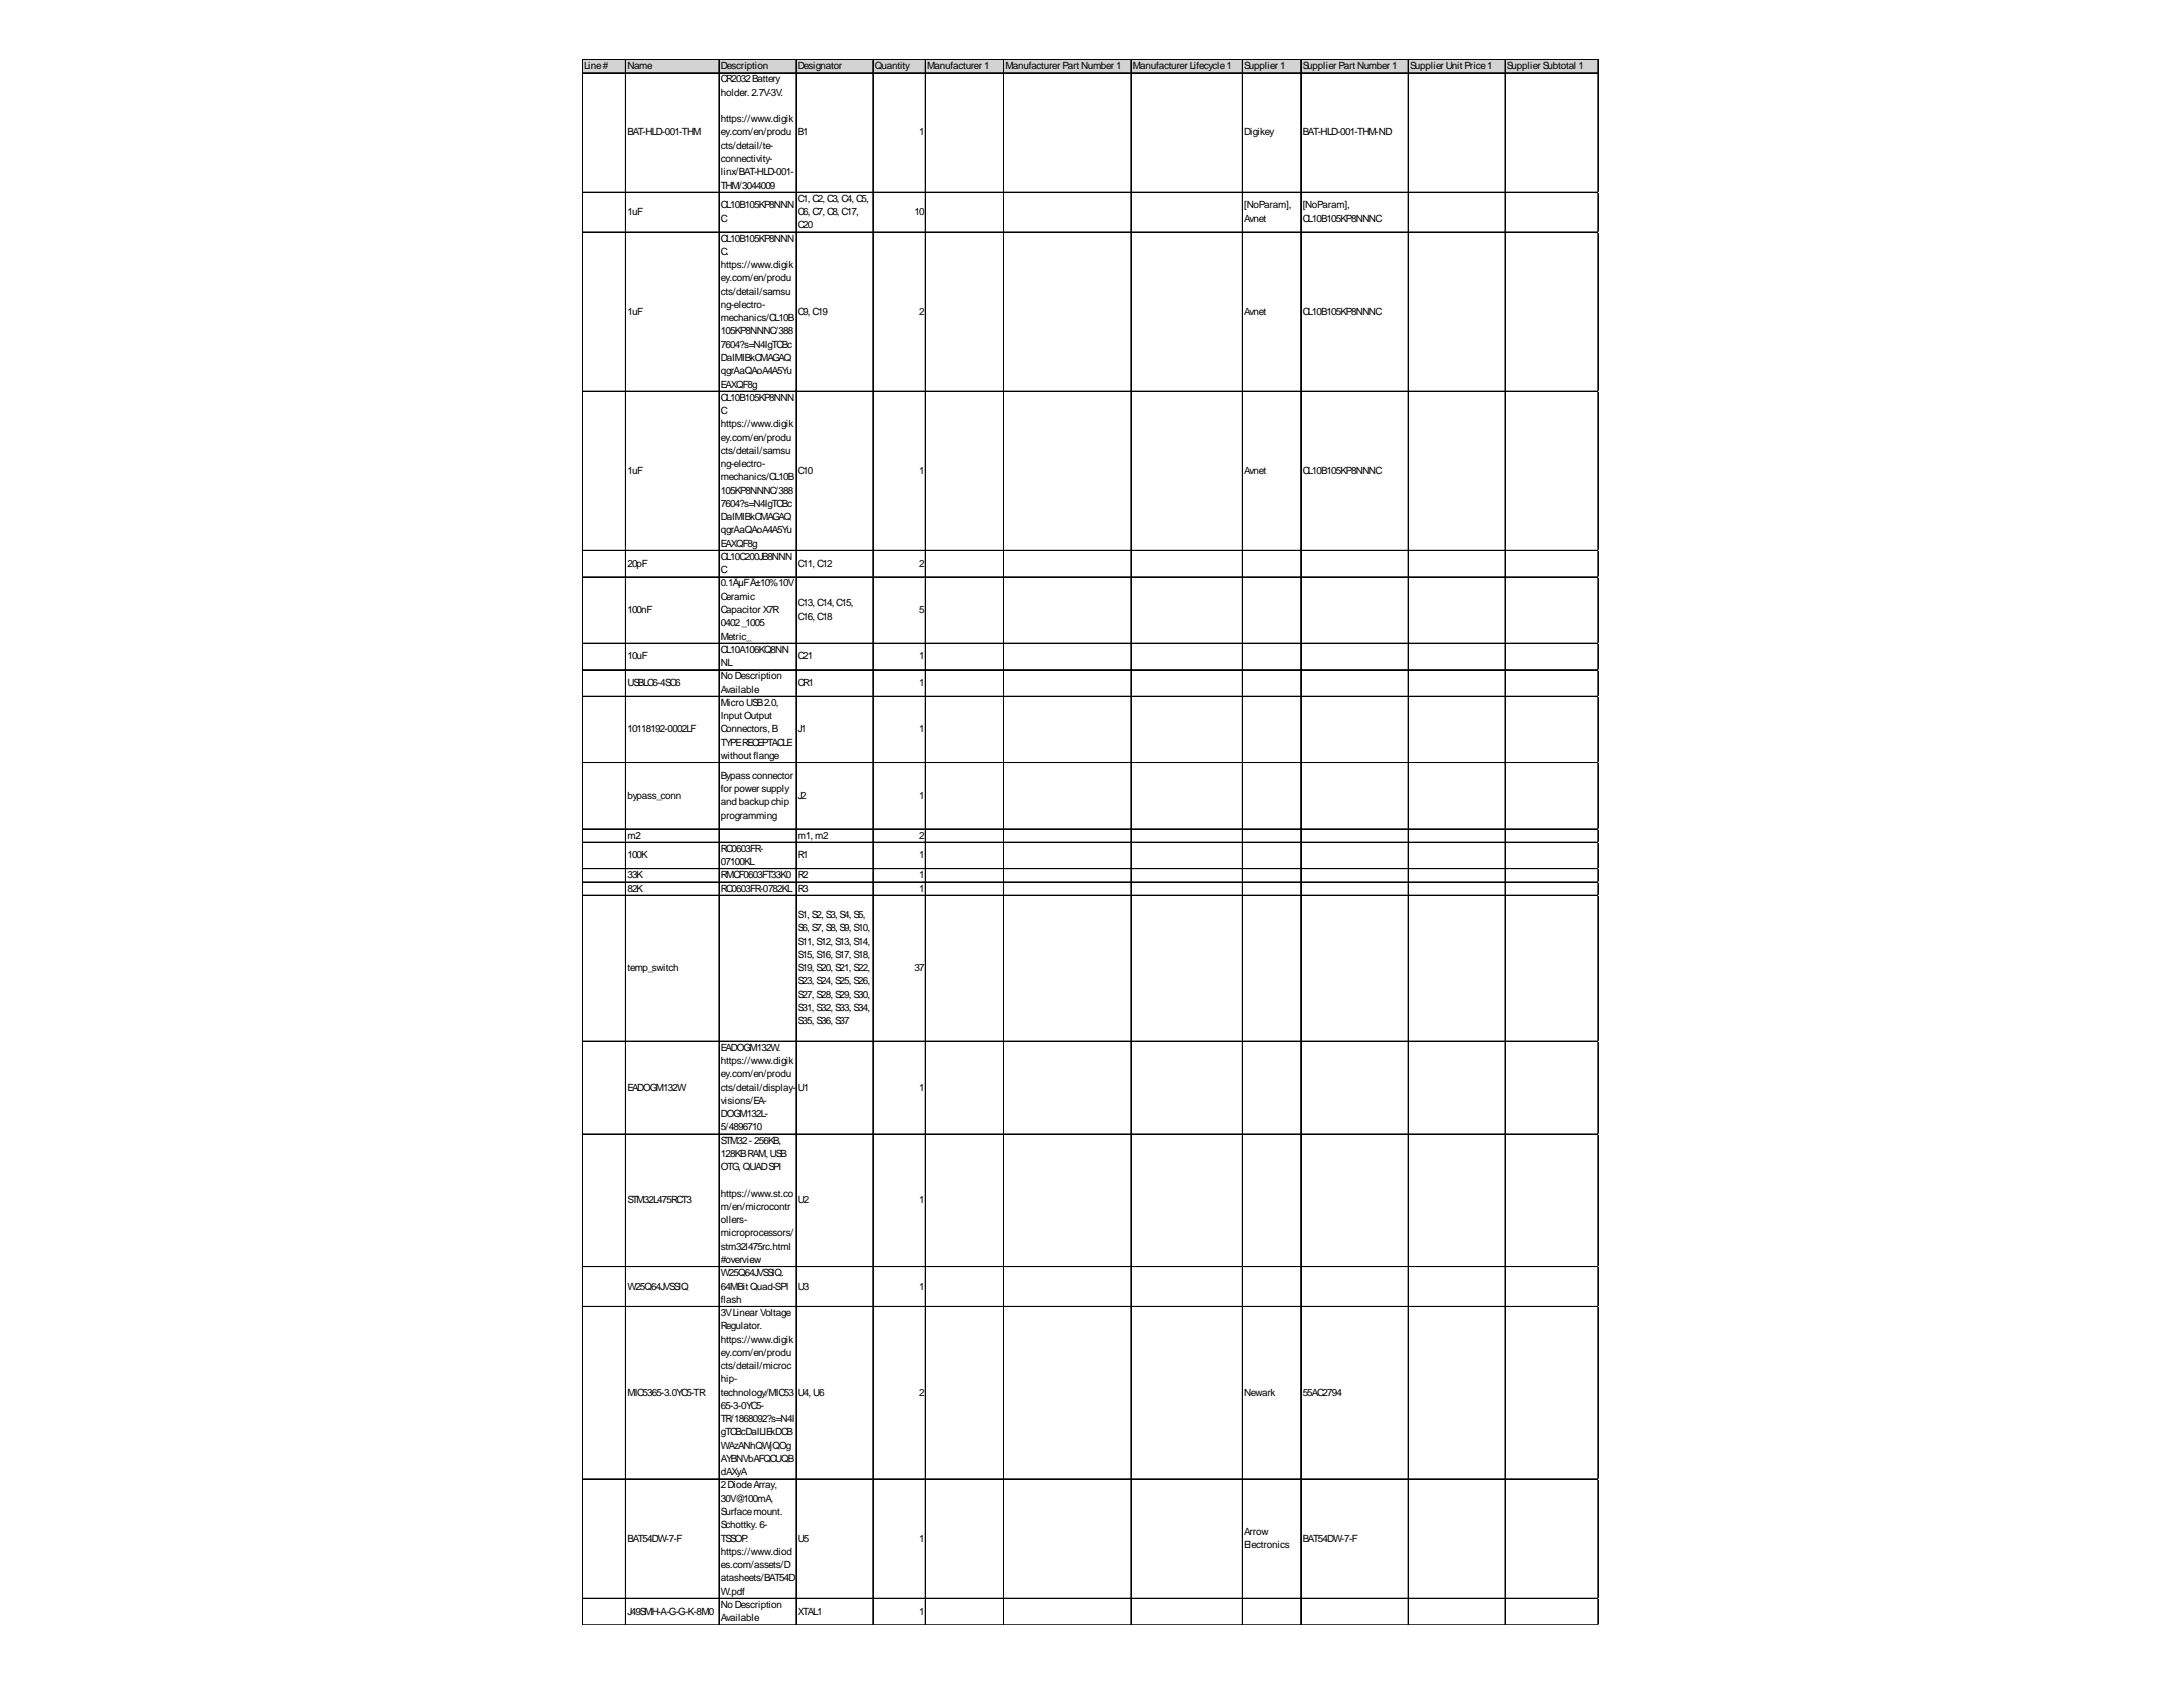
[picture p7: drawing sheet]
<svg xmlns="http://www.w3.org/2000/svg" width="279mm" height="216mm" viewBox="0 0 279 216" stroke-linecap="round" stroke-linejoin="round" font-family="sans-serif">
<defs><g id="words">
<g font-size="1.3">
<text x="74.8" y="8.9">Line#</text>
<text x="80.3" y="8.9">Name</text>
<text x="92.3" y="8.9">Description</text>
<text x="92.3" y="10.6">CR2032Battery</text>
<text x="102.1" y="8.9">Designator</text>
<text x="112" y="8.9">Quantity</text>
<text x="118.7" y="8.9">Manufacturer 1</text>
<text x="128.7" y="8.9">Manufacturer Part Number 1</text>
<text x="145" y="8.9">Manufacturer Lifecycle1</text>
<text x="159.3" y="8.9">Supplier 1</text>
<text x="166.7" y="8.9">Supplier Part Number 1</text>
<text x="180.5" y="8.9">Supplier Unit Price1</text>
<text x="192.9" y="8.9">Supplier Subtotal 1</text>
<text x="80.3" y="17.3">BAT-HLD-001-THM</text>
<text x="92.3" y="12.2">holder. 2.7V-3V.</text>
<text x="92.3" y="15.6">https://www.digik</text>
<text x="92.3" y="17.3">ey.com/en/produ</text>
<text x="102.1" y="17.3">B1</text>
<text x="117.7" y="17.3">1</text>
<text x="159.3" y="17.3">Digikey</text>
<text x="166.7" y="17.3">BAT-HLD-001-THM-ND</text>
<text x="92.3" y="19">cts/detail/te-</text>
<text x="92.3" y="20.7">connectivity-</text>
<text x="92.3" y="22.4">linx/BAT-HLD-001-</text>
<text x="80.3" y="27.5">1uF</text>
<text x="92.3" y="24.1">THM/3044009</text>
<text x="92.3" y="26.7">CL10B105KP8NNN</text>
<text x="92.3" y="28.4">C</text>
<text x="102.1" y="25.8">C1, C2, C3, C4, C5,</text>
<text x="102.1" y="27.5">C6, C7, C8, C17,</text>
<text x="102.1" y="29.2">C20</text>
<text x="117.1" y="27.5">10</text>
<text x="159.3" y="26.7">[NoParam],</text>
<text x="159.3" y="28.4">Avnet</text>
<text x="166.7" y="26.7">[NoParam],</text>
<text x="166.7" y="28.4">CL10B105KP8NNNC</text>
<text x="92.3" y="30.9">CL10B105KP8NNN</text>
<text x="92.3" y="32.6">C.</text>
<text x="92.3" y="34.3">https://www.digik</text>
<text x="80.3" y="40.3">1uF</text>
<text x="92.3" y="36">ey.com/en/produ</text>
<text x="92.3" y="37.7">cts/detail/samsu</text>
<text x="92.3" y="39.4">ng-electro-</text>
<text x="92.3" y="41.1">mechanics/CL10B</text>
<text x="102.1" y="40.3">C9, C19</text>
<text x="117.7" y="40.3">2</text>
<text x="159.3" y="40.3">Avnet</text>
<text x="166.7" y="40.3">CL10B105KP8NNNC</text>
<text x="92.3" y="42.8">105KP8NNNC/388</text>
<text x="92.3" y="44.5">7604?s=N4IgTCBc</text>
<text x="92.3" y="46.2">DaIMIBkCMAGAQ</text>
<text x="92.3" y="47.9">qgrAaQAoA4A5Yu</text>
<text x="92.3" y="49.6">EAXQF8g</text>
<text x="92.3" y="51.3">CL10B105KP8NNN</text>
<text x="92.3" y="53">C</text>
<text x="92.3" y="54.7">https://www.digik</text>
<text x="92.3" y="56.4">ey.com/en/produ</text>
<text x="92.3" y="58.1">cts/detail/samsu</text>
<text x="92.3" y="59.8">ng-electro-</text>
<text x="80.3" y="60.6">1uF</text>
<text x="92.3" y="61.5">mechanics/CL10B</text>
<text x="92.3" y="63.2">105KP8NNNC/388</text>
<text x="92.3" y="64.9">7604?s=N4IgTCBc</text>
<text x="102.1" y="60.6">C10</text>
<text x="117.7" y="60.6">1</text>
<text x="159.3" y="60.6">Avnet</text>
<text x="166.7" y="60.6">CL10B105KP8NNNC</text>
<text x="92.3" y="66.6">DaIMIBkCMAGAQ</text>
<text x="92.3" y="68.3">qgrAaQAoA4A5Yu</text>
<text x="92.3" y="70">EAXQF8g</text>
<text x="92.3" y="71.7">CL10C200JB8NNN</text>
<text x="80.3" y="72.5">20pF</text>
<text x="92.3" y="73.4">C</text>
<text x="92.3" y="75.1">0.1ÂµFÂ±10%10V</text>
<text x="92.3" y="76.8">Ceramic</text>
<text x="102.1" y="72.5">C11, C12</text>
<text x="102.1" y="77.6">C13, C14, C15,</text>
<text x="117.7" y="72.5">2</text>
<text x="80.3" y="78.5">100nF</text>
<text x="92.3" y="78.5">Capacitor X7R</text>
<text x="92.3" y="80.2">0402_1005</text>
<text x="92.3" y="81.8">Metric_</text>
<text x="92.3" y="83.5">CL10A106KQ8NN</text>
<text x="102.1" y="79.3">C16, C18</text>
<text x="117.7" y="78.5">5</text>
<text x="80.3" y="84.4">10uF</text>
<text x="80.3" y="87.8">USBLC6-4SC6</text>
<text x="92.3" y="85.2">NL</text>
<text x="92.3" y="86.9">No Description</text>
<text x="92.3" y="88.6">Available</text>
<text x="102.1" y="84.4">C21</text>
<text x="102.1" y="87.8">CR1</text>
<text x="117.7" y="84.4">1</text>
<text x="117.7" y="87.8">1</text>
<text x="80.3" y="93.7">10118192-0002LF</text>
<text x="92.3" y="90.3">Micro USB2.0,</text>
<text x="92.3" y="92">Input Output</text>
<text x="92.3" y="93.7">Connectors, B</text>
<text x="92.3" y="95.4">TYPERECEPTACLE</text>
<text x="102.1" y="93.7">J1</text>
<text x="117.7" y="93.7">1</text>
<text x="92.3" y="97.1">without flange</text>
<text x="92.3" y="99.7">Bypassconnector</text>
<text x="92.3" y="101.4">for power supply</text>
<text x="80.3" y="102.2">bypass_conn</text>
<text x="80.3" y="107.3">m2</text>
<text x="92.3" y="103.1">and backup chip</text>
<text x="92.3" y="104.8">programming</text>
<text x="102.1" y="102.2">J2</text>
<text x="102.1" y="107.3">m1, m2</text>
<text x="117.7" y="102.2">1</text>
<text x="117.7" y="107.3">2</text>
<text x="80.3" y="109.9">100K</text>
<text x="80.3" y="112.4">33K</text>
<text x="92.3" y="109">RC0603FR-</text>
<text x="92.3" y="110.7">07100KL</text>
<text x="92.3" y="112.4">RMCF0603FT33K0</text>
<text x="102.1" y="109.9">R1</text>
<text x="102.1" y="112.4">R2</text>
<text x="117.7" y="109.9">1</text>
<text x="117.7" y="112.4">1</text>
<text x="80.3" y="114.1">82K</text>
<text x="92.3" y="114.1">RC0603FR-0782KL</text>
<text x="102.1" y="114.1">R3</text>
<text x="102.1" y="117.5">S1, S2, S3, S4, S5,</text>
<text x="102.1" y="119.2">S6, S7, S8, S9, S10,</text>
<text x="117.7" y="114.1">1</text>
<text x="80.3" y="124.3">temp_switch</text>
<text x="102.1" y="120.9">S11, S12, S13, S14,</text>
<text x="102.1" y="122.6">S15, S16, S17, S18,</text>
<text x="102.1" y="124.3">S19, S20, S21, S22,</text>
<text x="102.1" y="126">S23, S24, S25, S26,</text>
<text x="117.1" y="124.3">37</text>
<text x="102.1" y="127.7">S27, S28, S29, S30,</text>
<text x="102.1" y="129.4">S31, S32, S33, S34,</text>
<text x="102.1" y="131.1">S35, S36, S37</text>
<text x="92.3" y="134.5">EADOGM132W.</text>
<text x="92.3" y="136.2">https://www.digik</text>
<text x="92.3" y="137.9">ey.com/en/produ</text>
<text x="80.3" y="139.6">EADOGM132W</text>
<text x="92.3" y="139.6">cts/detail/display-</text>
<text x="92.3" y="141.3">visions/EA-</text>
<text x="92.3" y="143">DOGM132L-</text>
<text x="102.1" y="139.6">U1</text>
<text x="117.7" y="139.6">1</text>
<text x="92.3" y="144.7">5/4896710</text>
<text x="92.3" y="146.4">STM32- 256KB,</text>
<text x="92.3" y="148.1">128KBRAM, USB</text>
<text x="92.3" y="149.8">OTG, QUADSPI</text>
<text x="80.3" y="154">STM32L475RCT3</text>
<text x="92.3" y="153.1">https://www.st.co</text>
<text x="92.3" y="154.8">m/en/microcontr</text>
<text x="102.1" y="154">U2</text>
<text x="117.7" y="154">1</text>
<text x="92.3" y="156.5">ollers-</text>
<text x="92.3" y="158.2">microprocessors/</text>
<text x="92.3" y="159.9">stm32l475rc.html</text>
<text x="92.3" y="161.6">#overview</text>
<text x="80.3" y="165">W25Q64JVSSIQ</text>
<text x="92.3" y="163.3">W25Q64JVSSIQ.</text>
<text x="92.3" y="165">64MBit Quad-SPI</text>
<text x="92.3" y="166.7">flash</text>
<text x="102.1" y="165">U3</text>
<text x="117.7" y="165">1</text>
<text x="92.3" y="168.4">3VLinear Voltage</text>
<text x="92.3" y="170.1">Regulator.</text>
<text x="92.3" y="171.8">https://www.digik</text>
<text x="92.3" y="173.5">ey.com/en/produ</text>
<text x="80.3" y="178.6">MIC5365-3.0YC5-TR</text>
<text x="92.3" y="175.2">cts/detail/microc</text>
<text x="92.3" y="176.9">hip-</text>
<text x="92.3" y="178.6">technology/MIC53</text>
<text x="102.1" y="178.6">U4, U6</text>
<text x="117.7" y="178.6">2</text>
<text x="159.3" y="178.6">Newark</text>
<text x="166.7" y="178.6">55AC2794</text>
<text x="92.3" y="180.3">65-3-0YC5-</text>
<text x="92.3" y="182">TR/1868092?s=N4I</text>
<text x="92.3" y="183.7">gTCBcDaILIEkDCB</text>
<text x="92.3" y="185.4">WAzANhQWjQOg</text>
<text x="92.3" y="187.1">AYBNVbAFQCUQB</text>
<text x="92.3" y="188.8">dAXyA</text>
<text x="92.3" y="190.5">2DiodeArray,</text>
<text x="80.3" y="197.3">BAT54DW-7-F</text>
<text x="92.3" y="192.2">30V@100mA,</text>
<text x="92.3" y="193.9">Surfacemount.</text>
<text x="92.3" y="195.6">Schottky. 6-</text>
<text x="92.3" y="197.3">TSSOP.</text>
<text x="102.1" y="197.3">U5</text>
<text x="117.7" y="197.3">1</text>
<text x="159.3" y="196.4">Arrow</text>
<text x="166.7" y="197.3">BAT54DW-7-F</text>
<text x="92.3" y="199">https://www.diod</text>
<text x="92.3" y="200.7">es.com/assets/D</text>
<text x="92.3" y="202.4">atasheets/BAT54D</text>
<text x="159.3" y="198.1">Electronics</text>
<text x="80.3" y="206.6">J49SMH-A-G-G-K-8M0</text>
<text x="92.3" y="204.1">W.pdf</text>
<text x="92.3" y="205.8">No Description</text>
<text x="92.3" y="207.5">Available</text>
<text x="102.1" y="206.6">XTAL1</text>
<text x="117.7" y="206.6">1</text>
</g>
</g></defs>
<path d="M74.6 7.7h130v1.7h-130z" fill="#d3d3d3"/>
<g fill="none" stroke="#000" stroke-width=".13">
<path d="M74.5 7.6v200.4M74.6 7.6v200.4M74.6 7.6h130M74.6 7.7h130M74.6 9.3h130M74.6 9.4h130M80 7.7v200.3M80.1 7.7v200.3M92 7.7v200.3M92.1 7.7v200.3M101.9 7.7v200.3M111.7 7.7v200.3"/>
<path d="M111.8 7.7v200.3M118.4 7.7v200.3M118.5 7.7v200.3M128.4 7.7v200.3M128.5 7.7v200.3M144.7 7.7v200.3M144.8 7.7v200.3M159 7.7v200.3M166.5 7.7v200.3M180.2 7.7v200.3M180.3 7.7v200.3M192.6 7.7v200.3"/>
<path d="M192.7 7.7v200.3M204.5 7.7v200.3M204.6 7.7v200.3M74.6 24.6h130M74.6 29.7h130M74.6 50.1h130M74.6 70.4h130M74.6 70.5h130M74.6 73.8h130M74.6 73.9h130M74.6 82.3h130M74.6 82.4h130"/>
<path d="M74.6 85.7h130M74.6 89.1h130M74.6 97.6h130M74.6 106.1h130M74.6 107.8h130M74.6 111.2h130M74.6 112.9h130M74.6 114.6h130M74.6 133.2h130M74.6 133.3h130M74.6 145.1h130M74.6 145.2h130"/>
<path d="M74.6 162.1h130M74.6 167.2h130M74.6 189.3h130M74.6 204.5h130M74.6 204.6h130M74.6 207.9h130M74.6 208h130"/>
</g>
<path d="M204.6 24.6h.1" fill="none" stroke="#e0e0e0" stroke-width=".13"/>
<path d="M204.6 24.6v.1z" fill="#e0e0e0"/>
<path d="M204.6 29.7h.1" fill="none" stroke="#e0e0e0" stroke-width=".13"/>
<path d="M204.6 29.7v.1z" fill="#e0e0e0"/>
<path d="M204.6 50.1h.1" fill="none" stroke="#e0e0e0" stroke-width=".13"/>
<path d="M204.6 70.4h.1" fill="none" stroke="#e0e0e0" stroke-width=".13"/>
<path d="M204.6 70.4v.1z" fill="#e0e0e0"/>
<path d="M204.6 73.8h.1" fill="none" stroke="#e0e0e0" stroke-width=".13"/>
<path d="M204.6 73.8v.1z" fill="#e0e0e0"/>
<path d="M204.6 82.3h.1" fill="none" stroke="#e0e0e0" stroke-width=".13"/>
<path d="M204.6 82.3v.1z" fill="#e0e0e0"/>
<path d="M204.6 85.7h.1" fill="none" stroke="#e0e0e0" stroke-width=".13"/>
<path d="M204.6 85.7v.1z" fill="#e0e0e0"/>
<path d="M204.6 89.1h.1" fill="none" stroke="#e0e0e0" stroke-width=".13"/>
<path d="M204.6 89.1v.1z" fill="#e0e0e0"/>
<path d="M204.6 97.6h.1" fill="none" stroke="#e0e0e0" stroke-width=".13"/>
<path d="M204.6 97.6v.1z" fill="#e0e0e0"/>
<path d="M204.6 106.1h.1" fill="none" stroke="#e0e0e0" stroke-width=".13"/>
<path d="M204.6 106.1v.1z" fill="#e0e0e0"/>
<path d="M204.6 107.8h.1" fill="none" stroke="#e0e0e0" stroke-width=".13"/>
<path d="M204.6 107.8v.1z" fill="#e0e0e0"/>
<path d="M204.6 111.2h.1" fill="none" stroke="#e0e0e0" stroke-width=".13"/>
<path d="M204.6 111.2v.1z" fill="#e0e0e0"/>
<path d="M204.6 112.9h.1" fill="none" stroke="#e0e0e0" stroke-width=".13"/>
<path d="M204.6 112.9v.1z" fill="#e0e0e0"/>
<path d="M204.6 114.6h.1" fill="none" stroke="#e0e0e0" stroke-width=".13"/>
<path d="M204.6 133.2h.1" fill="none" stroke="#e0e0e0" stroke-width=".13"/>
<path d="M204.6 133.2v.1z" fill="#e0e0e0"/>
<path d="M204.6 145.1h.1" fill="none" stroke="#e0e0e0" stroke-width=".13"/>
<path d="M204.6 145.1v.1z" fill="#e0e0e0"/>
<path d="M204.6 162.1h.1" fill="none" stroke="#e0e0e0" stroke-width=".13"/>
<path d="M204.6 162.1v.1z" fill="#e0e0e0"/>
<path d="M204.6 167.2h.1" fill="none" stroke="#e0e0e0" stroke-width=".13"/>
<path d="M204.6 167.2v.1z" fill="#e0e0e0"/>
<path d="M204.6 189.3h.1" fill="none" stroke="#e0e0e0" stroke-width=".13"/>
<path d="M204.6 204.5h.1" fill="none" stroke="#e0e0e0" stroke-width=".13"/>
<path d="M204.6 204.5v.1z" fill="#e0e0e0"/>
<path d="M204.6 207.9h.1" fill="none" stroke="#e0e0e0" stroke-width=".13"/>
<path d="M204.6 207.9v.1z" fill="#e0e0e0"/>
<use href="#words"/>
</svg>
